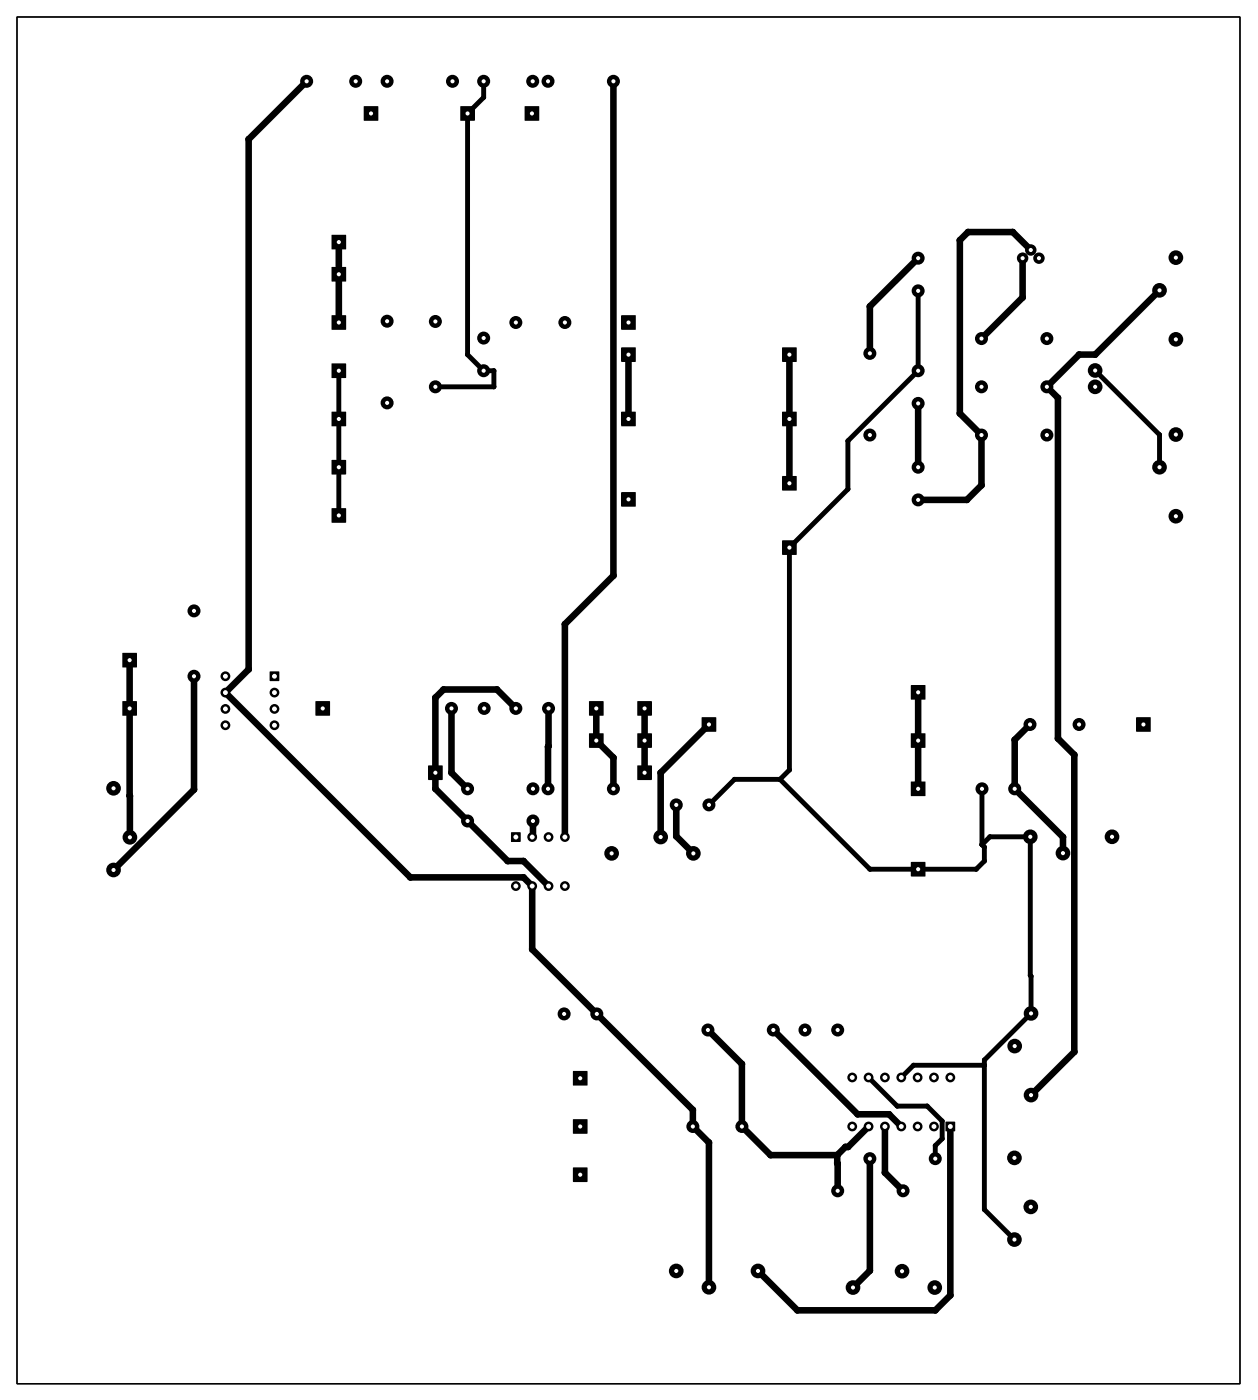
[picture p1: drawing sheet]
<svg xmlns="http://www.w3.org/2000/svg" width="195mm" height="218mm" viewBox="0 0 195 218" stroke-linecap="round" stroke-linejoin="round" font-family="sans-serif">
<g fill="#000">
<path d="M56.5 16.5h2.2v2.2h-2.2z" fill-rule="evenodd"/>
<path d="M71.5 16.5h2.2v2.2h-2.2z" fill-rule="evenodd"/>
<path d="M81.5 16.5h2.2v2.2h-2.2z" fill-rule="evenodd"/>
<path d="M51.5 36.5h2.2v2.2h-2.2z" fill-rule="evenodd"/>
<path d="M51.5 49h2.2v2.2h-2.2z" fill-rule="evenodd"/>
<path d="M51.5 56.5h2.2v2.2h-2.2z" fill-rule="evenodd"/>
<path d="M51.5 41.5h2.2v2.2h-2.2z" fill-rule="evenodd"/>
<path d="M96.5 49h2.2v2.2h-2.2z" fill-rule="evenodd"/>
<path d="M96.5 54h2.2v2.2h-2.2z" fill-rule="evenodd"/>
<path d="M121.5 54h2.2v2.2h-2.2z" fill-rule="evenodd"/>
<path d="M51.5 64h2.2v2.2h-2.2z" fill-rule="evenodd"/>
<path d="M51.5 71.5h2.2v2.2h-2.2z" fill-rule="evenodd"/>
<path d="M96.5 76.5h2.2v2.2h-2.2z" fill-rule="evenodd"/>
<path d="M96.5 64h2.2v2.2h-2.2z" fill-rule="evenodd"/>
<path d="M121.5 74h2.2v2.2h-2.2z" fill-rule="evenodd"/>
<path d="M121.5 64h2.2v2.2h-2.2z" fill-rule="evenodd"/>
<path d="M51.5 79h2.2v2.2h-2.2z" fill-rule="evenodd"/>
<path d="M121.5 84h2.2v2.2h-2.2z" fill-rule="evenodd"/>
<path d="M19 109h2.2v2.2h-2.2z" fill-rule="evenodd"/>
<path d="M19 101.5h2.2v2.2h-2.2z" fill-rule="evenodd"/>
<path d="M41.9 104.4h1.5v1.5h-1.5z" fill-rule="evenodd"/>
<path d="M49 109h2.2v2.2h-2.2z" fill-rule="evenodd"/>
<path d="M91.5 109h2.2v2.2h-2.2z" fill-rule="evenodd"/>
<path d="M91.5 114h2.2v2.2h-2.2z" fill-rule="evenodd"/>
<path d="M99 114h2.2v2.2h-2.2z" fill-rule="evenodd"/>
<path d="M99 109h2.2v2.2h-2.2z" fill-rule="evenodd"/>
<path d="M109 111.5h2.2v2.2h-2.2z" fill-rule="evenodd"/>
<path d="M141.5 106.5h2.2v2.2h-2.2z" fill-rule="evenodd"/>
<path d="M141.5 114h2.2v2.2h-2.2z" fill-rule="evenodd"/>
<path d="M176.5 111.5h2.2v2.2h-2.2z" fill-rule="evenodd"/>
<path d="M66.5 119h2.2v2.2h-2.2z" fill-rule="evenodd"/>
<path d="M79.4 129.4h1.5v1.5h-1.5z" fill-rule="evenodd"/>
<path d="M99 119h2.2v2.2h-2.2z" fill-rule="evenodd"/>
<path d="M141.5 121.5h2.2v2.2h-2.2z" fill-rule="evenodd"/>
<path d="M141.5 134h2.2v2.2h-2.2z" fill-rule="evenodd"/>
<path d="M89 166.5h2.2v2.2h-2.2z" fill-rule="evenodd"/>
<path d="M89 174h2.2v2.2h-2.2z" fill-rule="evenodd"/>
<path d="M146.9 174.4h1.5v1.5h-1.5z" fill-rule="evenodd"/>
<path d="M89 181.5h2.2v2.2h-2.2z" fill-rule="evenodd"/>
<circle cx="47.6" cy="12.6" r="1.01"/>
<circle cx="55.3" cy="12.6" r="1.01"/>
<circle cx="60.1" cy="12.6" r="1.01"/>
<circle cx="70.3" cy="12.6" r="1.01"/>
<circle cx="75.1" cy="12.6" r="1.01"/>
<circle cx="75.1" cy="15.1" r=".38"/>
<circle cx="82.8" cy="12.6" r="1.01"/>
<circle cx="85.1" cy="12.6" r="1.01"/>
<circle cx="95.3" cy="12.6" r="1.01"/>
<circle cx="38.6" cy="21.6" r=".51"/>
<circle cx="149.1" cy="37.3" r=".51"/>
<circle cx="150.4" cy="36.1" r=".51"/>
<circle cx="157.3" cy="36.1" r=".51"/>
<circle cx="160.1" cy="38.9" r=".89"/>
<circle cx="60.1" cy="49.9" r="1.01"/>
<circle cx="67.6" cy="50" r="1.01"/>
<circle cx="72.6" cy="55.1" r=".38"/>
<circle cx="75.1" cy="52.6" r="1.01"/>
<circle cx="75.1" cy="57.6" r="1.01"/>
<circle cx="76.7" cy="57.6" r=".38"/>
<circle cx="80.1" cy="50.1" r="1.01"/>
<circle cx="87.8" cy="50.1" r="1.01"/>
<circle cx="135.1" cy="54.9" r="1.01"/>
<circle cx="135.1" cy="47.6" r=".51"/>
<circle cx="142.6" cy="57.6" r="1.01"/>
<circle cx="142.6" cy="40.1" r="1.01"/>
<circle cx="142.6" cy="45.2" r="1.01"/>
<circle cx="152.5" cy="52.6" r="1.01"/>
<circle cx="158.9" cy="40.1" r=".89"/>
<circle cx="158.9" cy="46.2" r=".51"/>
<circle cx="161.4" cy="40.1" r=".89"/>
<circle cx="161.4" cy="40.1" r=".76"/>
<circle cx="162.6" cy="52.6" r="1.01"/>
<circle cx="167.6" cy="55.1" r=".51"/>
<circle cx="170.1" cy="57.6" r="1.14"/>
<circle cx="170.1" cy="55.1" r=".51"/>
<circle cx="180.1" cy="45.1" r="1.14"/>
<circle cx="182.7" cy="52.8" r="1.14"/>
<circle cx="182.7" cy="40.1" r="1.14"/>
<circle cx="60.1" cy="62.6" r="1.01"/>
<circle cx="67.6" cy="60.1" r="1.01"/>
<circle cx="76.7" cy="60.1" r=".38"/>
<circle cx="131.7" cy="76" r=".38"/>
<circle cx="131.7" cy="68.5" r=".38"/>
<circle cx="135.1" cy="67.6" r="1.01"/>
<circle cx="142.6" cy="77.7" r="1.01"/>
<circle cx="142.6" cy="72.6" r="1.01"/>
<circle cx="142.6" cy="62.7" r="1.01"/>
<circle cx="149.1" cy="64.3" r=".51"/>
<circle cx="150.2" cy="77.7" r=".51"/>
<circle cx="152.5" cy="60.1" r="1.01"/>
<circle cx="152.5" cy="67.6" r="1.01"/>
<circle cx="152.5" cy="75.4" r=".51"/>
<circle cx="162.6" cy="60.1" r="1.01"/>
<circle cx="162.6" cy="67.6" r="1.01"/>
<circle cx="164.4" cy="61.9" r=".51"/>
<circle cx="170.1" cy="60.1" r="1.14"/>
<circle cx="180.1" cy="72.6" r="1.14"/>
<circle cx="180.1" cy="67.6" r=".38"/>
<circle cx="182.7" cy="67.6" r="1.14"/>
<circle cx="30.1" cy="95" r="1.01"/>
<circle cx="87.8" cy="97" r=".51"/>
<circle cx="95.3" cy="89.5" r=".51"/>
<circle cx="182.7" cy="80.3" r="1.14"/>
<circle cx="30.1" cy="105.1" r="1.01"/>
<circle cx="35" cy="110.2" r=".76"/>
<circle cx="35" cy="105.1" r=".76"/>
<circle cx="35" cy="112.8" r=".76"/>
<circle cx="35" cy="107.7" r=".76"/>
<circle cx="38.6" cy="104.1" r=".51"/>
<circle cx="42.6" cy="107.7" r=".76"/>
<circle cx="42.6" cy="112.8" r=".76"/>
<circle cx="42.6" cy="110.2" r=".76"/>
<circle cx="67.6" cy="108.5" r=".51"/>
<circle cx="68.9" cy="107.2" r=".51"/>
<circle cx="70.1" cy="110.1" r="1.01"/>
<circle cx="75.2" cy="110.1" r="1.01"/>
<circle cx="77.2" cy="107.2" r=".51"/>
<circle cx="80.1" cy="110.1" r="1.01"/>
<circle cx="85.1" cy="116.1" r=".51"/>
<circle cx="85.2" cy="110.1" r="1.01"/>
<circle cx="85.2" cy="116" r=".51"/>
<circle cx="95.3" cy="117.8" r=".51"/>
<circle cx="122.6" cy="119.7" r=".38"/>
<circle cx="157.6" cy="115" r=".51"/>
<circle cx="160" cy="112.6" r="1.01"/>
<circle cx="164.4" cy="114.8" r=".51"/>
<circle cx="166.9" cy="117.4" r=".51"/>
<circle cx="167.6" cy="112.6" r="1.01"/>
<circle cx="17.6" cy="135.3" r="1.14"/>
<circle cx="17.6" cy="122.6" r="1.14"/>
<circle cx="20.1" cy="123.7" r=".51"/>
<circle cx="20.2" cy="130.2" r="1.14"/>
<circle cx="20.2" cy="123.7" r=".51"/>
<circle cx="30.1" cy="122.8" r=".51"/>
<circle cx="63.7" cy="136.4" r=".51"/>
<circle cx="67.6" cy="122.6" r=".51"/>
<circle cx="70.1" cy="120.1" r=".51"/>
<circle cx="72.6" cy="122.6" r="1.01"/>
<circle cx="72.6" cy="127.6" r="1.01"/>
<circle cx="78.9" cy="133.9" r=".51"/>
<circle cx="80.1" cy="137.8" r=".76"/>
<circle cx="81.3" cy="133.9" r=".51"/>
<circle cx="81.3" cy="136.4" r=".51"/>
<circle cx="82.7" cy="137.8" r=".76"/>
<circle cx="82.7" cy="130.1" r=".76"/>
<circle cx="82.8" cy="122.6" r="1.01"/>
<circle cx="82.8" cy="127.6" r="1.01"/>
<circle cx="82.8" cy="130" r=".51"/>
<circle cx="85.1" cy="122.6" r="1.01"/>
<circle cx="85.2" cy="130.1" r=".76"/>
<circle cx="85.2" cy="137.8" r=".76"/>
<circle cx="87.8" cy="137.8" r=".76"/>
<circle cx="87.8" cy="130.1" r=".76"/>
<circle cx="95" cy="132.7" r="1.14"/>
<circle cx="95.3" cy="122.6" r="1.01"/>
<circle cx="102.6" cy="130.1" r="1.14"/>
<circle cx="102.6" cy="120.1" r=".51"/>
<circle cx="105.1" cy="125.1" r="1.01"/>
<circle cx="105.1" cy="130" r=".51"/>
<circle cx="107.7" cy="132.7" r="1.14"/>
<circle cx="110.1" cy="125.1" r="1.01"/>
<circle cx="114.1" cy="121.2" r=".38"/>
<circle cx="121.2" cy="121.2" r=".38"/>
<circle cx="135.1" cy="135.1" r=".38"/>
<circle cx="151.7" cy="135.1" r=".38"/>
<circle cx="152.6" cy="122.6" r="1.01"/>
<circle cx="152.6" cy="131.3" r=".38"/>
<circle cx="152.9" cy="131.7" r=".38"/>
<circle cx="152.9" cy="133.9" r=".38"/>
<circle cx="153.8" cy="130.1" r=".38"/>
<circle cx="157.6" cy="122.6" r="1.01"/>
<circle cx="160.1" cy="130.1" r="1.14"/>
<circle cx="165.1" cy="132.6" r="1.14"/>
<circle cx="165.1" cy="130.1" r=".51"/>
<circle cx="172.8" cy="130.1" r="1.14"/>
<circle cx="82.7" cy="147.6" r=".51"/>
<circle cx="87.6" cy="157.6" r="1.01"/>
<circle cx="92.7" cy="157.6" r="1.01"/>
<circle cx="160.1" cy="151.6" r=".38"/>
<circle cx="160.2" cy="157.6" r="1.14"/>
<circle cx="160.2" cy="151.8" r=".38"/>
<circle cx="107.6" cy="175.1" r="1.01"/>
<circle cx="107.6" cy="172.6" r=".51"/>
<circle cx="110" cy="160.1" r="1.01"/>
<circle cx="110.1" cy="177.6" r=".51"/>
<circle cx="115.3" cy="175.1" r="1.01"/>
<circle cx="115.3" cy="165.4" r=".51"/>
<circle cx="119.7" cy="179.6" r=".51"/>
<circle cx="120.1" cy="160.1" r="1.01"/>
<circle cx="125.1" cy="160.1" r="1.01"/>
<circle cx="130.1" cy="179.6" r=".51"/>
<circle cx="130.1" cy="160.1" r="1.01"/>
<circle cx="131.3" cy="178.3" r=".51"/>
<circle cx="131.8" cy="178.3" r=".51"/>
<circle cx="132.4" cy="175.1" r=".76"/>
<circle cx="132.4" cy="167.5" r=".76"/>
<circle cx="133.2" cy="173.2" r=".51"/>
<circle cx="134.9" cy="175.1" r=".76"/>
<circle cx="134.9" cy="167.5" r=".76"/>
<circle cx="137.5" cy="175.1" r=".76"/>
<circle cx="137.5" cy="167.5" r=".76"/>
<circle cx="138.1" cy="173.2" r=".51"/>
<circle cx="139.4" cy="172" r=".38"/>
<circle cx="140" cy="167.5" r=".76"/>
<circle cx="140" cy="175.1" r=".76"/>
<circle cx="141.9" cy="165.6" r=".38"/>
<circle cx="142.6" cy="175.1" r=".76"/>
<circle cx="142.6" cy="167.5" r=".76"/>
<circle cx="144" cy="172" r=".38"/>
<circle cx="145.1" cy="175.1" r=".76"/>
<circle cx="145.1" cy="167.5" r=".76"/>
<circle cx="145.3" cy="178.1" r=".38"/>
<circle cx="146.4" cy="174.3" r=".38"/>
<circle cx="146.4" cy="177" r=".38"/>
<circle cx="147.6" cy="167.5" r=".76"/>
<circle cx="152.9" cy="165.6" r=".38"/>
<circle cx="152.9" cy="164.8" r=".38"/>
<circle cx="157.6" cy="162.6" r="1.14"/>
<circle cx="160.2" cy="170.3" r="1.14"/>
<circle cx="166.9" cy="163.5" r=".51"/>
<circle cx="105.1" cy="197.6" r="1.14"/>
<circle cx="117.8" cy="197.6" r="1.14"/>
<circle cx="130.1" cy="180.9" r=".51"/>
<circle cx="130.1" cy="185.1" r="1.01"/>
<circle cx="135.1" cy="180.1" r="1.01"/>
<circle cx="135.1" cy="197.6" r=".51"/>
<circle cx="137.5" cy="182.3" r=".51"/>
<circle cx="140.1" cy="197.6" r="1.14"/>
<circle cx="140.3" cy="185.1" r="1.01"/>
<circle cx="145.3" cy="180.1" r="1.01"/>
<circle cx="152.9" cy="188" r=".38"/>
<circle cx="157.6" cy="192.7" r="1.14"/>
<circle cx="157.6" cy="180" r="1.14"/>
<circle cx="160.1" cy="187.6" r="1.14"/>
<circle cx="110.1" cy="200.1" r="1.14"/>
<circle cx="123.9" cy="203.7" r=".51"/>
<circle cx="132.5" cy="200.2" r="1.14"/>
<circle cx="145.2" cy="200.2" r="1.14"/>
<circle cx="145.3" cy="203.7" r=".51"/>
<circle cx="147.6" cy="201.4" r=".51"/>
</g>
<path d="M2.6 2.6h190v212.5h-190z" fill="none" stroke="#000" stroke-width=".2"/>
<g fill="none" stroke="#000" stroke-width="1">
<path d="M47.6 12.6l-9 9v82.5l-3.6 3.6 28.7 28.7h17.6l1.4 1.4v9.8l24.9 25v2.5l2.5 2.5v22.5M95.3 12.6v76.9l-7.5 7.5v33.1M52.6 37.6v12.5M160.1 38.9l-2.8-2.8h-6.9l-1.3 1.2v27l3.4 3.3v7.8l-2.3 2.3h-7.6M97.6 55.1v10M122.6 55.1v20M142.6 40.1l-7.5 7.5v7.3M158.9 40.1v6.1l-6.4 6.4M180.1 45.1l-10 10h-2.5l-5 5 1.8 1.8v52.9l2.5 2.6v46.1l-6.7 6.8M142.6 62.7v9.9M20.1 102.6l.1 27.6M30.1 105.1v17.7l-12.5 12.5"/>
<path d="M70.1 110.1v10l2.5 2.5M80.1 110.1l-2.9-2.9h-8.3l-1.3 1.3v14.1l11.3 11.3h2.4l3.9 3.9M85.2 110.1l-.1 12.5M92.6 110.1v5l2.7 2.7v4.8M100.1 110.1v10M110.1 112.6l-7.5 7.5v10M142.6 107.6v15M160 112.6l-2.4 2.4v7.6l7.5 7.5v2.5M82.8 127.6v2.4l-.1 .1M105.1 125.1v4.9l2.6 2.7M110 160.1l5.3 5.3v9.7l4.4 4.5h10.4M120.1 160.1l13.1 13.1h4.9l1.9 1.9"/>
<path d="M130.1 179.6v5.5M134.9 175.1l-3.1 3.2h-.5l-1.2 1.3M137.5 175.1v7.2l2.8 2.8M147.6 175.1v26.3l-2.3 2.3h-21.4l-6.1-6.1M135.1 180.1v17.5l-2.6 2.6"/>
</g>
<path d="M75.1 12.6v2.5l-2.5 2.5v37.5l2.5 2.5h1.6v2.5h-9.1M52.6 57.6v22.5M142.6 45.2v12.4l-10.9 10.9v7.5l-9.1 9.1v34.6l-1.4 1.5M170.1 57.6l10 10v5M121.2 121.2l13.9 13.9h16.6l1.2-1.2v-2.2l-.3-.4M121.2 121.2h-7.1l-4 3.9M152.6 131.3l1.2-1.2h6.3v21.5l.1 .2v5.8l-7.3 7.2v23.2l4.7 4.7M152.6 122.6v8.7M134.9 167.5l4.5 4.5h4.6l2.4 2.3v2.7l-1.1 1.1v2M152.9 165.6h-11l-1.9 1.9" fill="none" stroke="#000" stroke-width=".76"/>
<circle cx="161.4" cy="40.1" r=".32" fill="#fff"/>
<circle cx="160.1" cy="38.9" r=".76" fill="#000"/>
<circle cx="160.1" cy="38.9" r=".32" fill="#fff"/>
<circle cx="158.9" cy="40.1" r=".76" fill="#000"/>
<circle cx="158.9" cy="40.1" r=".32" fill="#fff"/>
<circle cx="162.6" cy="52.6" r=".89" fill="#000"/>
<circle cx="162.6" cy="52.6" r=".32" fill="#fff"/>
<circle cx="152.5" cy="52.6" r=".89" fill="#000"/>
<circle cx="152.5" cy="52.6" r=".32" fill="#fff"/>
<circle cx="162.6" cy="60.1" r=".89" fill="#000"/>
<circle cx="162.6" cy="60.1" r=".32" fill="#fff"/>
<circle cx="152.5" cy="60.1" r=".89" fill="#000"/>
<circle cx="152.5" cy="60.1" r=".32" fill="#fff"/>
<circle cx="162.6" cy="67.6" r=".89" fill="#000"/>
<circle cx="162.6" cy="67.6" r=".32" fill="#fff"/>
<circle cx="152.5" cy="67.6" r=".89" fill="#000"/>
<circle cx="152.5" cy="67.6" r=".32" fill="#fff"/>
<circle cx="170.1" cy="60.1" r="1.01" fill="#000"/>
<circle cx="170.1" cy="60.1" r=".32" fill="#fff"/>
<circle cx="170.1" cy="57.6" r="1.01" fill="#000"/>
<circle cx="170.1" cy="57.6" r=".32" fill="#fff"/>
<circle cx="182.7" cy="52.8" r="1.01" fill="#000"/>
<circle cx="182.7" cy="52.8" r=".32" fill="#fff"/>
<circle cx="182.7" cy="40.1" r="1.01" fill="#000"/>
<circle cx="182.7" cy="40.1" r=".32" fill="#fff"/>
<circle cx="180.1" cy="45.1" r="1.01" fill="#000"/>
<circle cx="180.1" cy="45.1" r=".32" fill="#fff"/>
<circle cx="182.7" cy="80.3" r="1.01" fill="#000"/>
<circle cx="182.7" cy="80.3" r=".32" fill="#fff"/>
<circle cx="182.7" cy="67.6" r="1.01" fill="#000"/>
<circle cx="182.7" cy="67.6" r=".32" fill="#fff"/>
<circle cx="180.1" cy="72.6" r="1.01" fill="#000"/>
<circle cx="180.1" cy="72.6" r=".32" fill="#fff"/>
<circle cx="142.6" cy="40.1" r=".89" fill="#000"/>
<circle cx="142.6" cy="40.1" r=".32" fill="#fff"/>
<circle cx="142.6" cy="45.2" r=".89" fill="#000"/>
<circle cx="142.6" cy="45.2" r=".32" fill="#fff"/>
<circle cx="142.6" cy="57.6" r=".89" fill="#000"/>
<circle cx="142.6" cy="57.6" r=".32" fill="#fff"/>
<circle cx="142.6" cy="62.7" r=".89" fill="#000"/>
<circle cx="142.6" cy="62.7" r=".32" fill="#fff"/>
<circle cx="142.6" cy="77.7" r=".89" fill="#000"/>
<circle cx="142.6" cy="77.7" r=".32" fill="#fff"/>
<circle cx="142.6" cy="72.6" r=".89" fill="#000"/>
<circle cx="142.6" cy="72.6" r=".32" fill="#fff"/>
<circle cx="135.1" cy="54.9" r=".89" fill="#000"/>
<circle cx="135.1" cy="54.9" r=".32" fill="#fff"/>
<circle cx="135.1" cy="67.6" r=".89" fill="#000"/>
<circle cx="135.1" cy="67.6" r=".32" fill="#fff"/>
<path d="M121.6 54.1h2v2h-2z" fill="#000"/>
<circle cx="122.6" cy="55.1" r=".32" fill="#fff"/>
<path d="M121.6 64.1h2v2h-2z" fill="#000"/>
<circle cx="122.6" cy="65.1" r=".32" fill="#fff"/>
<path d="M121.6 84.1h2v2h-2z" fill="#000"/>
<circle cx="122.6" cy="85.1" r=".32" fill="#fff"/>
<path d="M121.6 74.1h2v2h-2z" fill="#000"/>
<circle cx="122.6" cy="75.1" r=".32" fill="#fff"/>
<path d="M96.6 49.1h2v2h-2z" fill="#000"/>
<circle cx="97.6" cy="50.1" r=".32" fill="#fff"/>
<path d="M96.6 76.6h2v2h-2z" fill="#000"/>
<circle cx="97.6" cy="77.6" r=".32" fill="#fff"/>
<circle cx="87.8" cy="50.1" r=".89" fill="#000"/>
<circle cx="87.8" cy="50.1" r=".32" fill="#fff"/>
<circle cx="80.1" cy="50.1" r=".89" fill="#000"/>
<circle cx="80.1" cy="50.1" r=".32" fill="#fff"/>
<circle cx="75.1" cy="57.6" r=".89" fill="#000"/>
<circle cx="75.1" cy="57.6" r=".32" fill="#fff"/>
<circle cx="75.1" cy="52.6" r=".89" fill="#000"/>
<circle cx="75.1" cy="52.6" r=".32" fill="#fff"/>
<circle cx="67.6" cy="60.1" r=".89" fill="#000"/>
<circle cx="67.6" cy="60.1" r=".32" fill="#fff"/>
<circle cx="67.6" cy="50" r=".89" fill="#000"/>
<circle cx="67.6" cy="50" r=".32" fill="#fff"/>
<circle cx="60.1" cy="62.6" r=".89" fill="#000"/>
<circle cx="60.1" cy="62.6" r=".32" fill="#fff"/>
<circle cx="60.1" cy="49.9" r=".89" fill="#000"/>
<circle cx="60.1" cy="49.9" r=".32" fill="#fff"/>
<path d="M96.6 54.1h2v2h-2z" fill="#000"/>
<circle cx="97.6" cy="55.1" r=".32" fill="#fff"/>
<path d="M96.6 64.1h2v2h-2z" fill="#000"/>
<circle cx="97.6" cy="65.1" r=".32" fill="#fff"/>
<path d="M51.6 49.1h2v2h-2z" fill="#000"/>
<circle cx="52.6" cy="50.1" r=".32" fill="#fff"/>
<path d="M51.6 56.6h2v2h-2z" fill="#000"/>
<circle cx="52.6" cy="57.6" r=".32" fill="#fff"/>
<path d="M51.6 41.6h2v2h-2z" fill="#000"/>
<circle cx="52.6" cy="42.6" r=".32" fill="#fff"/>
<path d="M51.6 36.6h2v2h-2z" fill="#000"/>
<circle cx="52.6" cy="37.6" r=".32" fill="#fff"/>
<path d="M51.6 64.1h2v2h-2z" fill="#000"/>
<circle cx="52.6" cy="65.1" r=".32" fill="#fff"/>
<path d="M51.6 71.6h2v2h-2z" fill="#000"/>
<circle cx="52.6" cy="72.6" r=".32" fill="#fff"/>
<path d="M51.6 79.1h2v2h-2z" fill="#000"/>
<circle cx="52.6" cy="80.1" r=".32" fill="#fff"/>
<path d="M176.6 111.6h2v2h-2z" fill="#000"/>
<circle cx="177.6" cy="112.6" r=".32" fill="#fff"/>
<circle cx="167.6" cy="112.6" r=".89" fill="#000"/>
<circle cx="167.6" cy="112.6" r=".32" fill="#fff"/>
<circle cx="160" cy="112.6" r=".89" fill="#000"/>
<circle cx="160" cy="112.6" r=".32" fill="#fff"/>
<circle cx="152.6" cy="122.6" r=".89" fill="#000"/>
<circle cx="152.6" cy="122.6" r=".32" fill="#fff"/>
<circle cx="157.6" cy="122.6" r=".89" fill="#000"/>
<circle cx="157.6" cy="122.6" r=".32" fill="#fff"/>
<circle cx="172.8" cy="130.1" r="1.01" fill="#000"/>
<circle cx="172.8" cy="130.1" r=".32" fill="#fff"/>
<circle cx="160.1" cy="130.1" r="1.01" fill="#000"/>
<circle cx="160.1" cy="130.1" r=".32" fill="#fff"/>
<circle cx="165.1" cy="132.6" r="1.01" fill="#000"/>
<circle cx="165.1" cy="132.6" r=".32" fill="#fff"/>
<path d="M141.6 106.6h2v2h-2z" fill="#000"/>
<circle cx="142.6" cy="107.6" r=".32" fill="#fff"/>
<path d="M141.6 114.1h2v2h-2z" fill="#000"/>
<circle cx="142.6" cy="115.1" r=".32" fill="#fff"/>
<path d="M141.6 121.6h2v2h-2z" fill="#000"/>
<circle cx="142.6" cy="122.6" r=".32" fill="#fff"/>
<path d="M141.6 134.1h2v2h-2z" fill="#000"/>
<circle cx="142.6" cy="135.1" r=".32" fill="#fff"/>
<path d="M109.1 111.6h2v2h-2z" fill="#000"/>
<circle cx="110.1" cy="112.6" r=".32" fill="#fff"/>
<circle cx="95" cy="132.7" r="1.01" fill="#000"/>
<circle cx="95" cy="132.7" r=".32" fill="#fff"/>
<circle cx="107.7" cy="132.7" r="1.01" fill="#000"/>
<circle cx="107.7" cy="132.7" r=".32" fill="#fff"/>
<circle cx="102.6" cy="130.1" r="1.01" fill="#000"/>
<circle cx="102.6" cy="130.1" r=".32" fill="#fff"/>
<circle cx="105.1" cy="125.1" r=".89" fill="#000"/>
<circle cx="105.1" cy="125.1" r=".32" fill="#fff"/>
<circle cx="110.1" cy="125.1" r=".89" fill="#000"/>
<circle cx="110.1" cy="125.1" r=".32" fill="#fff"/>
<path d="M99.1 114.1h2v2h-2z" fill="#000"/>
<circle cx="100.1" cy="115.1" r=".32" fill="#fff"/>
<path d="M99.1 119.1h2v2h-2z" fill="#000"/>
<circle cx="100.1" cy="120.1" r=".32" fill="#fff"/>
<path d="M99.1 109.1h2v2h-2z" fill="#000"/>
<circle cx="100.1" cy="110.1" r=".32" fill="#fff"/>
<path d="M91.6 109.1h2v2h-2z" fill="#000"/>
<circle cx="92.6" cy="110.1" r=".32" fill="#fff"/>
<path d="M91.6 114.1h2v2h-2z" fill="#000"/>
<circle cx="92.6" cy="115.1" r=".32" fill="#fff"/>
<circle cx="85.1" cy="122.6" r=".89" fill="#000"/>
<circle cx="85.1" cy="122.6" r=".32" fill="#fff"/>
<circle cx="95.3" cy="122.6" r=".89" fill="#000"/>
<circle cx="95.3" cy="122.6" r=".32" fill="#fff"/>
<circle cx="72.6" cy="122.6" r=".89" fill="#000"/>
<circle cx="72.6" cy="122.6" r=".32" fill="#fff"/>
<circle cx="82.8" cy="122.6" r=".89" fill="#000"/>
<circle cx="82.8" cy="122.6" r=".32" fill="#fff"/>
<circle cx="72.6" cy="127.6" r=".89" fill="#000"/>
<circle cx="72.6" cy="127.6" r=".32" fill="#fff"/>
<circle cx="82.8" cy="127.6" r=".89" fill="#000"/>
<circle cx="82.8" cy="127.6" r=".32" fill="#fff"/>
<circle cx="80.1" cy="110.1" r=".89" fill="#000"/>
<circle cx="80.1" cy="110.1" r=".32" fill="#fff"/>
<circle cx="85.2" cy="110.1" r=".89" fill="#000"/>
<circle cx="85.2" cy="110.1" r=".32" fill="#fff"/>
<circle cx="70.1" cy="110.1" r=".89" fill="#000"/>
<circle cx="70.1" cy="110.1" r=".32" fill="#fff"/>
<circle cx="75.2" cy="110.1" r=".89" fill="#000"/>
<circle cx="75.2" cy="110.1" r=".32" fill="#fff"/>
<path d="M66.6 119.1h2v2h-2z" fill="#000"/>
<circle cx="67.6" cy="120.1" r=".32" fill="#fff"/>
<path d="M79.5 129.5h1.3v1.3h-1.3z" fill="#000"/>
<circle cx="80.1" cy="130.1" r=".38" fill="#fff"/>
<circle cx="82.7" cy="130.1" r=".63" fill="#000"/>
<circle cx="82.7" cy="130.1" r=".38" fill="#fff"/>
<circle cx="85.2" cy="130.1" r=".63" fill="#000"/>
<circle cx="85.2" cy="130.1" r=".38" fill="#fff"/>
<circle cx="87.8" cy="130.1" r=".63" fill="#000"/>
<circle cx="87.8" cy="130.1" r=".38" fill="#fff"/>
<circle cx="87.8" cy="137.8" r=".63" fill="#000"/>
<circle cx="87.8" cy="137.8" r=".38" fill="#fff"/>
<circle cx="85.2" cy="137.8" r=".63" fill="#000"/>
<circle cx="85.2" cy="137.8" r=".38" fill="#fff"/>
<circle cx="82.7" cy="137.8" r=".63" fill="#000"/>
<circle cx="82.7" cy="137.8" r=".38" fill="#fff"/>
<circle cx="80.1" cy="137.8" r=".63" fill="#000"/>
<circle cx="80.1" cy="137.8" r=".38" fill="#fff"/>
<path d="M56.6 16.6h2v2h-2z" fill="#000"/>
<circle cx="57.6" cy="17.6" r=".32" fill="#fff"/>
<path d="M81.6 16.6h2v2h-2z" fill="#000"/>
<circle cx="82.6" cy="17.6" r=".32" fill="#fff"/>
<path d="M71.6 16.6h2v2h-2z" fill="#000"/>
<circle cx="72.6" cy="17.6" r=".32" fill="#fff"/>
<circle cx="85.1" cy="12.6" r=".89" fill="#000"/>
<circle cx="85.1" cy="12.6" r=".32" fill="#fff"/>
<circle cx="95.3" cy="12.6" r=".89" fill="#000"/>
<circle cx="95.3" cy="12.6" r=".32" fill="#fff"/>
<circle cx="60.1" cy="12.6" r=".89" fill="#000"/>
<circle cx="60.1" cy="12.6" r=".32" fill="#fff"/>
<circle cx="70.3" cy="12.6" r=".89" fill="#000"/>
<circle cx="70.3" cy="12.6" r=".32" fill="#fff"/>
<circle cx="75.1" cy="12.6" r=".89" fill="#000"/>
<circle cx="75.1" cy="12.6" r=".32" fill="#fff"/>
<circle cx="82.8" cy="12.6" r=".89" fill="#000"/>
<circle cx="82.8" cy="12.6" r=".32" fill="#fff"/>
<circle cx="47.6" cy="12.6" r=".89" fill="#000"/>
<circle cx="47.6" cy="12.6" r=".32" fill="#fff"/>
<circle cx="55.3" cy="12.6" r=".89" fill="#000"/>
<circle cx="55.3" cy="12.6" r=".32" fill="#fff"/>
<path d="M147 174.5h1.3v1.3h-1.3z" fill="#000"/>
<circle cx="147.6" cy="175.1" r=".38" fill="#fff"/>
<circle cx="145.1" cy="175.1" r=".63" fill="#000"/>
<circle cx="145.1" cy="175.1" r=".38" fill="#fff"/>
<circle cx="142.6" cy="175.1" r=".63" fill="#000"/>
<circle cx="142.6" cy="175.1" r=".38" fill="#fff"/>
<circle cx="140" cy="175.1" r=".63" fill="#000"/>
<circle cx="140" cy="175.1" r=".38" fill="#fff"/>
<circle cx="137.5" cy="175.1" r=".63" fill="#000"/>
<circle cx="137.5" cy="175.1" r=".38" fill="#fff"/>
<circle cx="134.9" cy="175.1" r=".63" fill="#000"/>
<circle cx="134.9" cy="175.1" r=".38" fill="#fff"/>
<circle cx="132.4" cy="175.1" r=".63" fill="#000"/>
<circle cx="132.4" cy="175.1" r=".38" fill="#fff"/>
<circle cx="132.4" cy="167.5" r=".63" fill="#000"/>
<circle cx="132.4" cy="167.5" r=".38" fill="#fff"/>
<circle cx="134.9" cy="167.5" r=".63" fill="#000"/>
<circle cx="134.9" cy="167.5" r=".38" fill="#fff"/>
<circle cx="137.5" cy="167.5" r=".63" fill="#000"/>
<circle cx="137.5" cy="167.5" r=".38" fill="#fff"/>
<circle cx="140" cy="167.5" r=".63" fill="#000"/>
<circle cx="140" cy="167.5" r=".38" fill="#fff"/>
<circle cx="142.6" cy="167.5" r=".63" fill="#000"/>
<circle cx="142.6" cy="167.5" r=".38" fill="#fff"/>
<circle cx="145.1" cy="167.5" r=".63" fill="#000"/>
<circle cx="145.1" cy="167.5" r=".38" fill="#fff"/>
<circle cx="147.6" cy="167.5" r=".63" fill="#000"/>
<circle cx="147.6" cy="167.5" r=".38" fill="#fff"/>
<circle cx="125.1" cy="160.1" r=".89" fill="#000"/>
<circle cx="125.1" cy="160.1" r=".32" fill="#fff"/>
<circle cx="130.1" cy="160.1" r=".89" fill="#000"/>
<circle cx="130.1" cy="160.1" r=".32" fill="#fff"/>
<circle cx="87.6" cy="157.6" r=".89" fill="#000"/>
<circle cx="87.6" cy="157.6" r=".32" fill="#fff"/>
<circle cx="92.7" cy="157.6" r=".89" fill="#000"/>
<circle cx="92.7" cy="157.6" r=".32" fill="#fff"/>
<circle cx="107.6" cy="175.1" r=".89" fill="#000"/>
<circle cx="107.6" cy="175.1" r=".32" fill="#fff"/>
<circle cx="115.3" cy="175.1" r=".89" fill="#000"/>
<circle cx="115.3" cy="175.1" r=".32" fill="#fff"/>
<path d="M89.1 166.6h2v2h-2z" fill="#000"/>
<circle cx="90.1" cy="167.6" r=".32" fill="#fff"/>
<path d="M89.1 174.1h2v2h-2z" fill="#000"/>
<circle cx="90.1" cy="175.1" r=".32" fill="#fff"/>
<path d="M89.1 181.6h2v2h-2z" fill="#000"/>
<circle cx="90.1" cy="182.6" r=".32" fill="#fff"/>
<circle cx="135.1" cy="180.1" r=".89" fill="#000"/>
<circle cx="135.1" cy="180.1" r=".32" fill="#fff"/>
<circle cx="145.3" cy="180.1" r=".89" fill="#000"/>
<circle cx="145.3" cy="180.1" r=".32" fill="#fff"/>
<circle cx="140.3" cy="185.1" r=".89" fill="#000"/>
<circle cx="140.3" cy="185.1" r=".32" fill="#fff"/>
<circle cx="130.1" cy="185.1" r=".89" fill="#000"/>
<circle cx="130.1" cy="185.1" r=".32" fill="#fff"/>
<circle cx="120.1" cy="160.1" r=".89" fill="#000"/>
<circle cx="120.1" cy="160.1" r=".32" fill="#fff"/>
<circle cx="110" cy="160.1" r=".89" fill="#000"/>
<circle cx="110" cy="160.1" r=".32" fill="#fff"/>
<circle cx="160.2" cy="170.3" r="1.01" fill="#000"/>
<circle cx="160.2" cy="170.3" r=".32" fill="#fff"/>
<circle cx="160.2" cy="157.6" r="1.01" fill="#000"/>
<circle cx="160.2" cy="157.6" r=".32" fill="#fff"/>
<circle cx="157.6" cy="162.6" r="1.01" fill="#000"/>
<circle cx="157.6" cy="162.6" r=".32" fill="#fff"/>
<circle cx="157.6" cy="180" r="1.01" fill="#000"/>
<circle cx="157.6" cy="180" r=".32" fill="#fff"/>
<circle cx="157.6" cy="192.7" r="1.01" fill="#000"/>
<circle cx="157.6" cy="192.7" r=".32" fill="#fff"/>
<circle cx="160.1" cy="187.6" r="1.01" fill="#000"/>
<circle cx="160.1" cy="187.6" r=".32" fill="#fff"/>
<circle cx="132.5" cy="200.2" r="1.01" fill="#000"/>
<circle cx="132.5" cy="200.2" r=".32" fill="#fff"/>
<circle cx="145.2" cy="200.2" r="1.01" fill="#000"/>
<circle cx="145.2" cy="200.2" r=".32" fill="#fff"/>
<circle cx="140.1" cy="197.6" r="1.01" fill="#000"/>
<circle cx="140.1" cy="197.6" r=".32" fill="#fff"/>
<path d="M42 104.5h1.3v1.3h-1.3z" fill="#000"/>
<circle cx="42.6" cy="105.1" r=".38" fill="#fff"/>
<circle cx="42.6" cy="107.7" r=".63" fill="#000"/>
<circle cx="42.6" cy="107.7" r=".38" fill="#fff"/>
<circle cx="42.6" cy="110.2" r=".63" fill="#000"/>
<circle cx="42.6" cy="110.2" r=".38" fill="#fff"/>
<circle cx="42.6" cy="112.8" r=".63" fill="#000"/>
<circle cx="42.6" cy="112.8" r=".38" fill="#fff"/>
<circle cx="35" cy="112.8" r=".63" fill="#000"/>
<circle cx="35" cy="112.8" r=".38" fill="#fff"/>
<circle cx="35" cy="110.2" r=".63" fill="#000"/>
<circle cx="35" cy="110.2" r=".38" fill="#fff"/>
<circle cx="35" cy="107.7" r=".63" fill="#000"/>
<circle cx="35" cy="107.7" r=".38" fill="#fff"/>
<circle cx="35" cy="105.1" r=".63" fill="#000"/>
<circle cx="35" cy="105.1" r=".38" fill="#fff"/>
<path d="M49.1 109.1h2v2h-2z" fill="#000"/>
<circle cx="50.1" cy="110.1" r=".32" fill="#fff"/>
<path d="M19.1 109.1h2v2h-2z" fill="#000"/>
<circle cx="20.1" cy="110.1" r=".32" fill="#fff"/>
<path d="M19.1 101.6h2v2h-2z" fill="#000"/>
<circle cx="20.1" cy="102.6" r=".32" fill="#fff"/>
<circle cx="30.1" cy="95" r=".89" fill="#000"/>
<circle cx="30.1" cy="95" r=".32" fill="#fff"/>
<circle cx="30.1" cy="105.1" r=".89" fill="#000"/>
<circle cx="30.1" cy="105.1" r=".32" fill="#fff"/>
<circle cx="117.8" cy="197.6" r="1.01" fill="#000"/>
<circle cx="117.8" cy="197.6" r=".32" fill="#fff"/>
<circle cx="105.1" cy="197.6" r="1.01" fill="#000"/>
<circle cx="105.1" cy="197.6" r=".32" fill="#fff"/>
<circle cx="110.1" cy="200.1" r="1.01" fill="#000"/>
<circle cx="110.1" cy="200.1" r=".32" fill="#fff"/>
<circle cx="17.6" cy="122.6" r="1.01" fill="#000"/>
<circle cx="17.6" cy="122.6" r=".32" fill="#fff"/>
<circle cx="17.6" cy="135.3" r="1.01" fill="#000"/>
<circle cx="17.6" cy="135.3" r=".32" fill="#fff"/>
<circle cx="20.2" cy="130.2" r="1.01" fill="#000"/>
<circle cx="20.2" cy="130.2" r=".32" fill="#fff"/>
<path d="M2.6 2.6h190v212.5h-190z" fill="none" stroke="#000" stroke-width=".2"/>
</svg>
